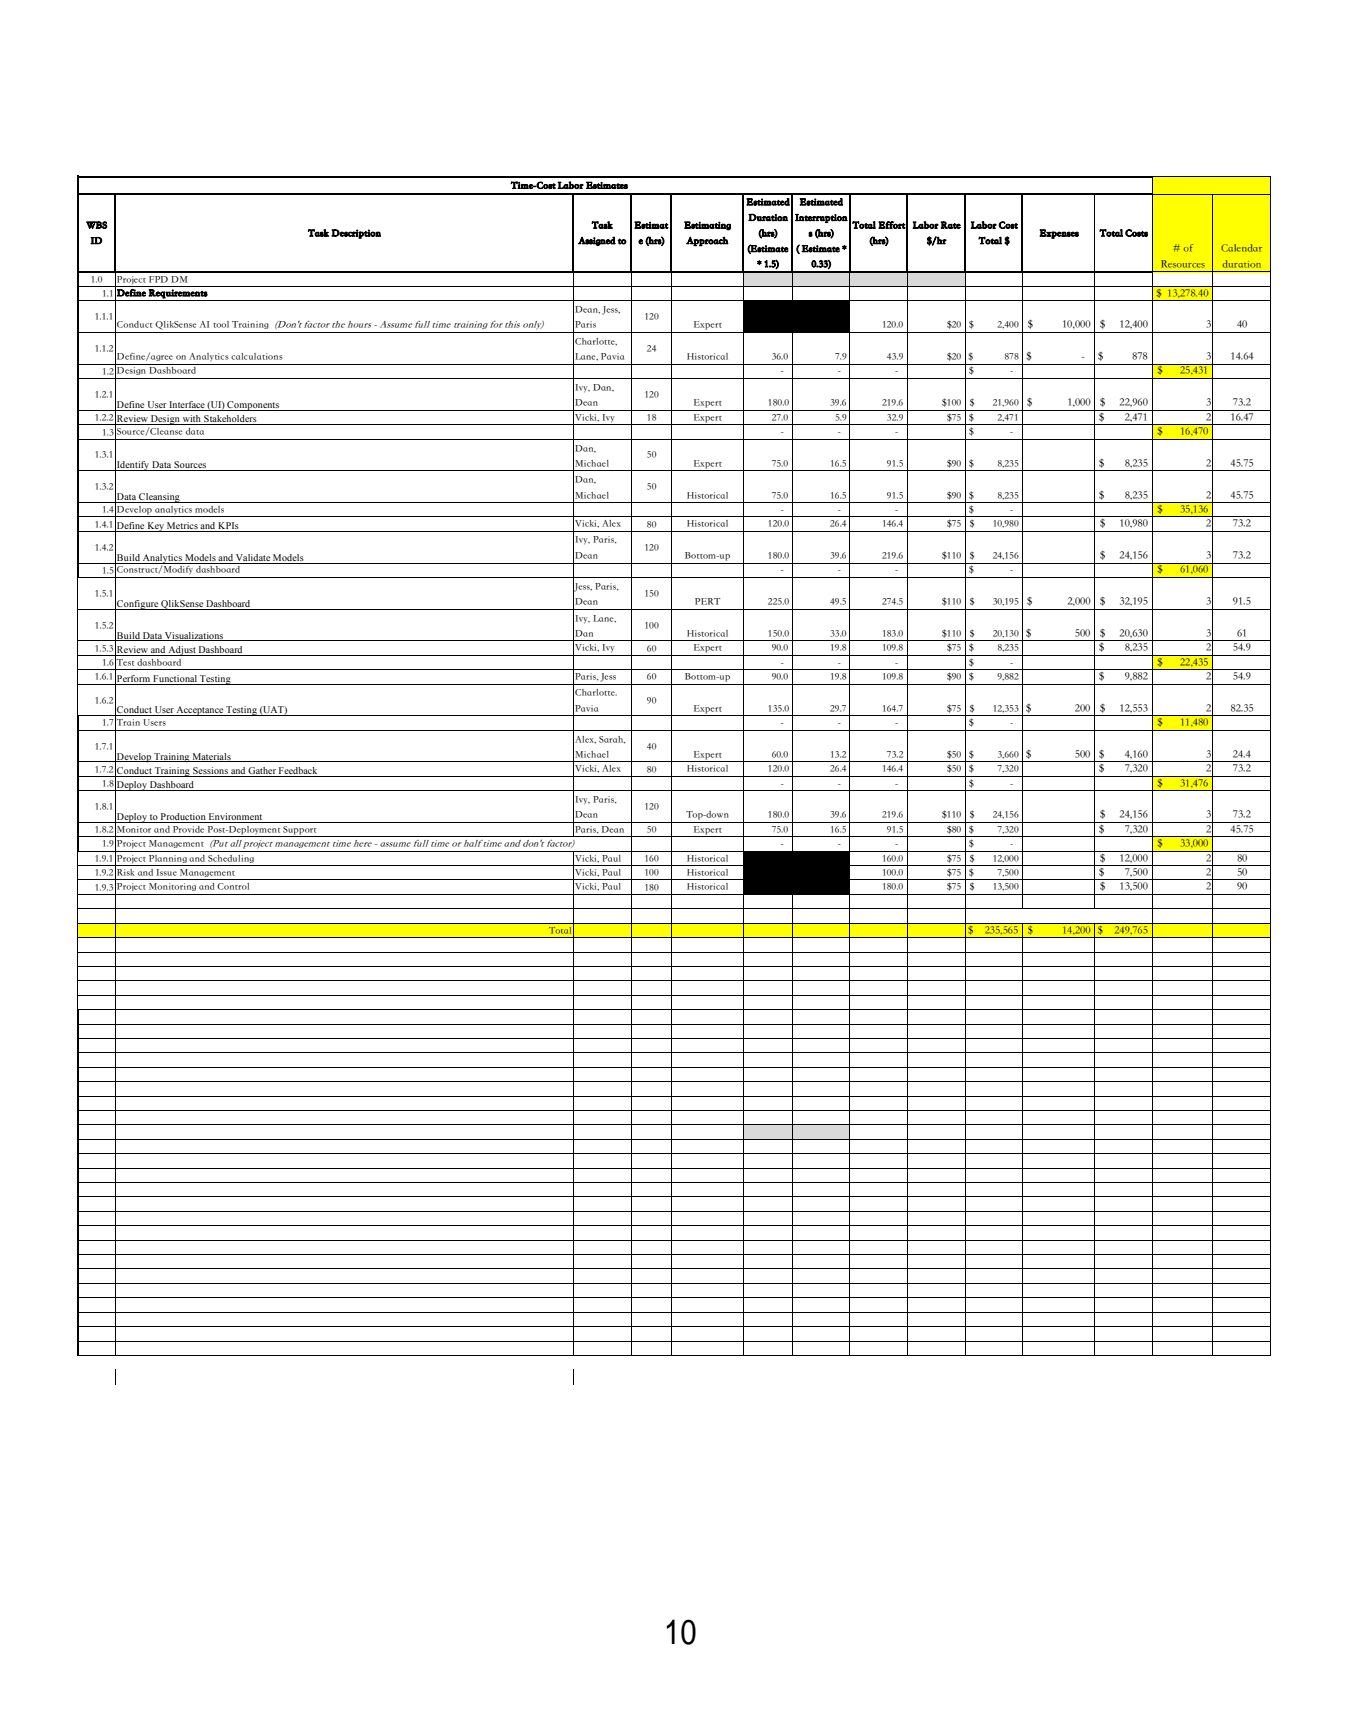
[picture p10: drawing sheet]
<svg xmlns="http://www.w3.org/2000/svg" width="167mm" height="210mm" viewBox="0 0 167 210" stroke-linecap="round" stroke-linejoin="round" font-family="sans-serif">
<defs><g id="words">
<text font-size="4.2" x="81.3" y="201.3">10</text>
<g font-size="1.4">
<text x="142.1" y="32.8">Resources</text>
<text x="143.7" y="30.8"># of</text>
<text x="149.5" y="30.8">Calendar</text>
<text x="149.7" y="32.8">duration</text>
<text x="125.9" y="40.2">$</text>
<text x="130.1" y="40.2">10,000</text>
<text x="134.7" y="40.2">$</text>
<text x="137.1" y="40.2">12,400</text>
<text x="141.6" y="36.3">$ 13,278.40</text>
<text x="147.7" y="40.2">3</text>
<text x="151.5" y="40.2">40</text>
<text x="125.7" y="44.1">$</text>
<text x="132.4" y="44.1">-</text>
<text x="134.5" y="44.1">$</text>
<text x="138.7" y="44.1">878</text>
<text x="141.7" y="45.8">$</text>
<text x="144.5" y="45.8">25,431</text>
<text x="147.7" y="44.1">3</text>
<text x="150.7" y="44.1">14.64</text>
<text x="125.8" y="49.7">$</text>
<text x="130.7" y="49.7">1,000</text>
<text x="134.6" y="51.5">$</text>
<text x="134.7" y="49.7">$</text>
<text x="137.1" y="49.7">22,960</text>
<text x="137.7" y="51.5">2,471</text>
<text x="141.7" y="53.2">$</text>
<text x="144.5" y="53.2">16,470</text>
<text x="147.7" y="49.7">3</text>
<text x="147.7" y="51.5">2</text>
<text x="150.7" y="51.5">16.47</text>
<text x="151" y="49.7">73.2</text>
<text x="134.6" y="57.1">$</text>
<text x="137.7" y="57.1">8,235</text>
<text x="147.7" y="57.1">2</text>
<text x="150.7" y="57.1">45.75</text>
<text x="134.6" y="61">$</text>
<text x="134.7" y="64.5">$</text>
<text x="137.1" y="64.5">10,980</text>
<text x="137.7" y="61">8,235</text>
<text x="141.7" y="62.8">$</text>
<text x="144.5" y="62.8">35,136</text>
<text x="147.7" y="61">2</text>
<text x="147.7" y="64.5">2</text>
<text x="150.7" y="61">45.75</text>
<text x="151" y="64.5">73.2</text>
<text x="134.7" y="68.4">$</text>
<text x="137.1" y="68.4">24,156</text>
<text x="141.7" y="70.2">$</text>
<text x="144.5" y="70.2">61,060</text>
<text x="147.7" y="68.4">3</text>
<text x="151" y="68.4">73.2</text>
<text x="125.7" y="78">$</text>
<text x="125.8" y="74.1">$</text>
<text x="130.7" y="74.1">2,000</text>
<text x="131.6" y="78">500</text>
<text x="134.7" y="74.1">$</text>
<text x="134.7" y="78">$</text>
<text x="137.1" y="74.1">32,195</text>
<text x="137.1" y="78">20,630</text>
<text x="147.7" y="74.1">3</text>
<text x="147.7" y="78">3</text>
<text x="151" y="74.1">91.5</text>
<text x="151.5" y="78">61</text>
<text x="134.6" y="79.7">$</text>
<text x="134.6" y="83.3">$</text>
<text x="137.7" y="79.7">8,235</text>
<text x="137.7" y="83.3">9,882</text>
<text x="141.7" y="81.5">$</text>
<text x="144.5" y="81.5">22,435</text>
<text x="147.7" y="79.7">2</text>
<text x="147.7" y="83.3">2</text>
<text x="151" y="79.7">54.9</text>
<text x="151" y="83.3">54.9</text>
<text x="125.7" y="87.1">$</text>
<text x="131.6" y="87.1">200</text>
<text x="134.7" y="87.1">$</text>
<text x="137.1" y="87.1">12,553</text>
<text x="141.7" y="88.9">$</text>
<text x="144.5" y="88.9">11,480</text>
<text x="147.7" y="87.1">2</text>
<text x="150.7" y="87.1">82.35</text>
<text x="125.7" y="92.8">$</text>
<text x="131.6" y="92.8">500</text>
<text x="134.6" y="92.8">$</text>
<text x="134.6" y="94.5">$</text>
<text x="137.7" y="92.8">4,160</text>
<text x="137.7" y="94.5">7,320</text>
<text x="147.7" y="92.8">3</text>
<text x="147.7" y="94.5">2</text>
<text x="151" y="92.8">24.4</text>
<text x="151" y="94.5">73.2</text>
<text x="134.6" y="101.9">$</text>
<text x="134.7" y="100.2">$</text>
<text x="137.1" y="100.2">24,156</text>
<text x="137.7" y="101.9">7,320</text>
<text x="141.7" y="96.3">$</text>
<text x="144.5" y="96.3">31,476</text>
<text x="147.7" y="100.2">3</text>
<text x="147.7" y="101.9">2</text>
<text x="150.7" y="101.9">45.75</text>
<text x="151" y="100.2">73.2</text>
<text x="134.6" y="107.2">$</text>
<text x="134.7" y="105.5">$</text>
<text x="137.1" y="105.5">12,000</text>
<text x="137.7" y="107.2">7,500</text>
<text x="141.7" y="103.7">$</text>
<text x="144.5" y="103.7">33,000</text>
<text x="147.7" y="105.5">2</text>
<text x="147.7" y="107.2">2</text>
<text x="151.5" y="105.5">80</text>
<text x="151.5" y="107.2">50</text>
<text x="134.7" y="109">$</text>
<text x="137.1" y="109">13,500</text>
<text x="147.7" y="109">2</text>
<text x="151.5" y="109">90</text>
<text x="118.6" y="114.3">$</text>
<text x="120.6" y="114.3">235,565</text>
<text x="125.9" y="114.3">$</text>
<text x="130.1" y="114.3">14,200</text>
<text x="134.4" y="114.3">$</text>
<text x="136.5" y="114.3">249,765</text>
</g>
<g font-size="1.2">
<text x="62.6" y="23.1">Time-Cost Labor Estimates</text>
<text x="10.6" y="28">WBS</text>
<text x="11.1" y="29.9">ID</text>
<text x="37.7" y="29">Task Description</text>
<text x="70.8" y="29.9">Assigned to</text>
<text x="72.5" y="28">Task</text>
<text x="77.7" y="28">Estimat</text>
<text x="78.2" y="29.9">e (hrs)</text>
<text x="83.8" y="28">Estimating</text>
<text x="84.1" y="29.9">Approach</text>
<text x="91.4" y="25.2">Estimated</text>
<text x="91.7" y="27.1">Duration</text>
<text x="92.9" y="29">(hrs)</text>
<text x="97.4" y="27.1">Interruption</text>
<text x="97.9" y="25.2">Estimated</text>
<text x="99" y="29">s (hrs)</text>
<text x="104.4" y="28">Total Effort</text>
<text x="106.5" y="29.9">(hrs)</text>
<text x="111.8" y="28">Labor Rate</text>
<text x="113.5" y="29.9">$/hr</text>
<text x="118.9" y="28">Labor Cost</text>
<text x="119.9" y="29.9">Total $</text>
<text x="127.3" y="29">Expenses</text>
<text x="134.7" y="29">Total Costs</text>
<text x="11.1" y="34.6">1.0</text>
<text x="14.3" y="34.6">Project FPD DM</text>
<text x="91.5" y="30.9">(Estimate</text>
<text x="92.7" y="32.8">* 1.5)</text>
<text x="97.5" y="30.9">( Estimate *</text>
<text x="99.4" y="32.8">0.33)</text>
<text x="11.6" y="39.2">1.1.1</text>
<text x="12.5" y="36.4">1.1</text>
<text x="14.3" y="36.3">Define Requirements</text>
<text x="14.3" y="40.2">Conduct QlikSense AI tool Training (Don't factor the hours - Assume full time training for this only)</text>
<text x="70.4" y="38.3">Dean, Jess,</text>
<text x="70.4" y="40.2">Paris</text>
<text x="78.9" y="39.2">120</text>
<text x="84.9" y="40.2">Expert</text>
<text x="108" y="40.2">120.0</text>
<text x="116" y="40.2">$20</text>
<text x="118.7" y="40.2">$</text>
<text x="122.2" y="40.2">2,400</text>
<text x="11.6" y="43.1">1.1.2</text>
<text x="12.5" y="45.9">1.2</text>
<text x="14.3" y="44.1">Define/agree on Analytics calculations</text>
<text x="14.3" y="45.8">Design Dashboard</text>
<text x="70.4" y="42.2">Charlotte,</text>
<text x="70.4" y="44.1">Lane, Pavia</text>
<text x="70.4" y="47.8">Ivy, Dan,</text>
<text x="79.2" y="43.1">24</text>
<text x="84.1" y="44.1">Historical</text>
<text x="94.5" y="44.1">36.0</text>
<text x="95.6" y="45.8">-</text>
<text x="102.3" y="44.1">7.9</text>
<text x="102.6" y="45.8">-</text>
<text x="108.6" y="44.1">43.9</text>
<text x="109.6" y="45.8">-</text>
<text x="116" y="44.1">$20</text>
<text x="118.6" y="44.1">$</text>
<text x="118.7" y="45.8">$</text>
<text x="123" y="44.1">878</text>
<text x="123.7" y="45.8">-</text>
<text x="11.6" y="48.7">1.2.1</text>
<text x="11.6" y="51.6">1.2.2</text>
<text x="12.5" y="53.3">1.3</text>
<text x="14.3" y="49.9">Define User Interface (UI) Components</text>
<text x="14.3" y="51.7">Review Design with Stakeholders</text>
<text x="14.3" y="53.2">Source/Cleanse data</text>
<text x="70.4" y="49.7">Dean</text>
<text x="70.4" y="51.5">Vicki, Ivy</text>
<text x="78.9" y="48.7">120</text>
<text x="79.2" y="51.6">18</text>
<text x="84.9" y="49.7">Expert</text>
<text x="84.9" y="51.5">Expert</text>
<text x="94" y="49.7">180.0</text>
<text x="94.5" y="51.5">27.0</text>
<text x="95.6" y="53.2">-</text>
<text x="101.7" y="49.7">39.6</text>
<text x="102.3" y="51.5">5.9</text>
<text x="102.6" y="53.2">-</text>
<text x="108" y="49.7">219.6</text>
<text x="108.6" y="51.5">32.9</text>
<text x="109.6" y="53.2">-</text>
<text x="115.4" y="49.7">$100</text>
<text x="116" y="51.5">$75</text>
<text x="118.7" y="51.5">$</text>
<text x="118.7" y="53.2">$</text>
<text x="118.8" y="49.7">$</text>
<text x="121.6" y="49.7">21,960</text>
<text x="122.2" y="51.5">2,471</text>
<text x="123.7" y="53.2">-</text>
<text x="11.6" y="56.1">1.3.1</text>
<text x="14.3" y="57.3">Identify Data Sources</text>
<text x="70.4" y="55.3">Dan,</text>
<text x="70.4" y="57.1">Michael</text>
<text x="70.4" y="59.2">Dan,</text>
<text x="79.2" y="56.1">50</text>
<text x="84.9" y="57.1">Expert</text>
<text x="94.5" y="57.1">75.0</text>
<text x="101.7" y="57.1">16.5</text>
<text x="108.6" y="57.1">91.5</text>
<text x="116" y="57.1">$90</text>
<text x="118.7" y="57.1">$</text>
<text x="122.2" y="57.1">8,235</text>
<text x="11.6" y="60">1.3.2</text>
<text x="11.6" y="64.6">1.4.1</text>
<text x="12.5" y="62.9">1.4</text>
<text x="14.3" y="61.2">Data Cleansing</text>
<text x="14.3" y="62.8">Develop analytics models</text>
<text x="14.3" y="64.8">Define Key Metrics and KPIs</text>
<text x="70.4" y="61">Michael</text>
<text x="70.4" y="64.5">Vicki, Alex</text>
<text x="79.2" y="60">50</text>
<text x="79.2" y="64.6">80</text>
<text x="84.1" y="61">Historical</text>
<text x="84.1" y="64.5">Historical</text>
<text x="94" y="64.5">120.0</text>
<text x="94.5" y="61">75.0</text>
<text x="95.6" y="62.8">-</text>
<text x="101.7" y="61">16.5</text>
<text x="101.7" y="64.5">26.4</text>
<text x="102.6" y="62.8">-</text>
<text x="108" y="64.5">146.4</text>
<text x="108.6" y="61">91.5</text>
<text x="109.6" y="62.8">-</text>
<text x="116" y="61">$90</text>
<text x="116" y="64.5">$75</text>
<text x="118.7" y="61">$</text>
<text x="118.7" y="62.8">$</text>
<text x="118.8" y="64.5">$</text>
<text x="121.6" y="64.5">10,980</text>
<text x="122.2" y="61">8,235</text>
<text x="123.7" y="62.8">-</text>
<text x="11.6" y="67.4">1.4.2</text>
<text x="12.5" y="70.3">1.5</text>
<text x="14.3" y="68.7">Build Analytics Models and Validate Models</text>
<text x="14.3" y="70.2">Construct/Modify dashboard</text>
<text x="70.4" y="66.5">Ivy, Paris,</text>
<text x="70.4" y="68.4">Dean</text>
<text x="78.9" y="67.4">120</text>
<text x="83.9" y="68.4">Bottom-up</text>
<text x="94" y="68.4">180.0</text>
<text x="95.6" y="70.2">-</text>
<text x="101.7" y="68.4">39.6</text>
<text x="102.6" y="70.2">-</text>
<text x="108" y="68.4">219.6</text>
<text x="109.6" y="70.2">-</text>
<text x="115.4" y="68.4">$110</text>
<text x="118.7" y="70.2">$</text>
<text x="118.8" y="68.4">$</text>
<text x="121.6" y="68.4">24,156</text>
<text x="123.7" y="70.2">-</text>
<text x="11.6" y="73.1">1.5.1</text>
<text x="11.6" y="77">1.5.2</text>
<text x="14.3" y="74.3">Configure QlikSense Dashboard</text>
<text x="70.4" y="72.2">Jess, Paris,</text>
<text x="70.4" y="74.1">Dean</text>
<text x="70.4" y="76.1">Ivy, Lane,</text>
<text x="70.4" y="78">Dan</text>
<text x="78.9" y="73.1">150</text>
<text x="78.9" y="77">100</text>
<text x="84.1" y="78">Historical</text>
<text x="85.1" y="74.1">PERT</text>
<text x="94" y="74.1">225.0</text>
<text x="94" y="78">150.0</text>
<text x="101.7" y="74.1">49.5</text>
<text x="101.7" y="78">33.0</text>
<text x="108" y="74.1">274.5</text>
<text x="108" y="78">183.0</text>
<text x="115.4" y="74.1">$110</text>
<text x="115.4" y="78">$110</text>
<text x="118.8" y="74.1">$</text>
<text x="118.8" y="78">$</text>
<text x="121.6" y="74.1">30,195</text>
<text x="121.6" y="78">20,130</text>
<text x="11.6" y="79.8">1.5.3</text>
<text x="11.6" y="83.3">1.6.1</text>
<text x="12.5" y="81.5">1.6</text>
<text x="14.3" y="78.2">Build Data Visualizations</text>
<text x="14.3" y="79.9">Review and Adjust Dashboard</text>
<text x="14.3" y="81.5">Test dashboard</text>
<text x="14.3" y="83.5">Perform Functional Testing</text>
<text x="70.4" y="79.7">Vicki, Ivy</text>
<text x="70.4" y="83.3">Paris, Jess</text>
<text x="79.2" y="79.8">60</text>
<text x="79.2" y="83.3">60</text>
<text x="83.9" y="83.3">Bottom-up</text>
<text x="84.9" y="79.7">Expert</text>
<text x="94.5" y="79.7">90.0</text>
<text x="94.5" y="83.3">90.0</text>
<text x="95.6" y="81.5">-</text>
<text x="101.7" y="79.7">19.8</text>
<text x="101.7" y="83.3">19.8</text>
<text x="102.6" y="81.5">-</text>
<text x="108" y="79.7">109.8</text>
<text x="108" y="83.3">109.8</text>
<text x="109.6" y="81.5">-</text>
<text x="116" y="79.7">$75</text>
<text x="116" y="83.3">$90</text>
<text x="118.7" y="79.7">$</text>
<text x="118.7" y="81.5">$</text>
<text x="118.7" y="83.3">$</text>
<text x="122.2" y="79.7">8,235</text>
<text x="122.2" y="83.3">9,882</text>
<text x="123.7" y="81.5">-</text>
<text x="11.6" y="86.1">1.6.2</text>
<text x="12.5" y="88.9">1.7</text>
<text x="14.3" y="87.3">Conduct User Acceptance Testing (UAT)</text>
<text x="14.3" y="88.9">Train Users</text>
<text x="70.4" y="85.2">Charlotte.</text>
<text x="70.4" y="87.1">Pavia</text>
<text x="79.2" y="86.1">90</text>
<text x="84.9" y="87.1">Expert</text>
<text x="94" y="87.1">135.0</text>
<text x="95.6" y="88.9">-</text>
<text x="101.7" y="87.1">29.7</text>
<text x="102.6" y="88.9">-</text>
<text x="108" y="87.1">164.7</text>
<text x="109.6" y="88.9">-</text>
<text x="116" y="87.1">$75</text>
<text x="118.7" y="88.9">$</text>
<text x="118.8" y="87.1">$</text>
<text x="121.6" y="87.1">12,353</text>
<text x="123.7" y="88.9">-</text>
<text x="11.6" y="91.8">1.7.1</text>
<text x="11.6" y="94.6">1.7.2</text>
<text x="14.3" y="93">Develop Training Materials</text>
<text x="14.3" y="94.7">Conduct Training Sessions and Gather Feedback</text>
<text x="70.4" y="90.9">Alex, Sarah,</text>
<text x="70.4" y="92.8">Michael</text>
<text x="70.4" y="94.5">Vicki, Alex</text>
<text x="79.2" y="91.8">40</text>
<text x="79.2" y="94.6">80</text>
<text x="84.1" y="94.5">Historical</text>
<text x="84.9" y="92.8">Expert</text>
<text x="94" y="94.5">120.0</text>
<text x="94.5" y="92.8">60.0</text>
<text x="101.7" y="92.8">13.2</text>
<text x="101.7" y="94.5">26.4</text>
<text x="108" y="94.5">146.4</text>
<text x="108.6" y="92.8">73.2</text>
<text x="116" y="92.8">$50</text>
<text x="116" y="94.5">$50</text>
<text x="118.7" y="92.8">$</text>
<text x="118.7" y="94.5">$</text>
<text x="122.2" y="92.8">3,660</text>
<text x="122.2" y="94.5">7,320</text>
<text x="11.6" y="99.2">1.8.1</text>
<text x="12.5" y="96.3">1.8</text>
<text x="14.3" y="96.5">Deploy Dashboard</text>
<text x="14.3" y="100.4">Deploy to Production Environment</text>
<text x="14.3" y="101.9">Monitor and Provide Post-Deployment Support</text>
<text x="70.4" y="98.3">Ivy, Paris,</text>
<text x="70.4" y="100.2">Dean</text>
<text x="70.4" y="101.9">Paris, Dean</text>
<text x="78.9" y="99.2">120</text>
<text x="84.1" y="100.2">Top-down</text>
<text x="84.9" y="101.9">Expert</text>
<text x="94" y="100.2">180.0</text>
<text x="94.5" y="101.9">75.0</text>
<text x="95.6" y="96.3">-</text>
<text x="101.7" y="100.2">39.6</text>
<text x="101.7" y="101.9">16.5</text>
<text x="102.6" y="96.3">-</text>
<text x="108" y="100.2">219.6</text>
<text x="108.6" y="101.9">91.5</text>
<text x="109.6" y="96.3">-</text>
<text x="115.4" y="100.2">$110</text>
<text x="116" y="101.9">$80</text>
<text x="118.7" y="96.3">$</text>
<text x="118.7" y="101.9">$</text>
<text x="118.8" y="100.2">$</text>
<text x="121.6" y="100.2">24,156</text>
<text x="122.2" y="101.9">7,320</text>
<text x="123.7" y="96.3">-</text>
<text x="11.6" y="102">1.8.2</text>
<text x="11.6" y="105.5">1.9.1</text>
<text x="11.6" y="107.3">1.9.2</text>
<text x="12.5" y="103.7">1.9</text>
<text x="14.3" y="103.7">Project Management (Put all project management time here - assume full time or half time and don't factor)</text>
<text x="14.3" y="105.5">Project Planning and Scheduling</text>
<text x="14.3" y="107.2">Risk and Issue Management</text>
<text x="70.4" y="105.5">Vicki, Paul</text>
<text x="70.4" y="107.2">Vicki, Paul</text>
<text x="78.9" y="105.5">160</text>
<text x="78.9" y="107.3">100</text>
<text x="79.2" y="102">50</text>
<text x="84.1" y="105.5">Historical</text>
<text x="84.1" y="107.2">Historical</text>
<text x="95.6" y="103.7">-</text>
<text x="102.6" y="103.7">-</text>
<text x="108" y="105.5">160.0</text>
<text x="108" y="107.2">100.0</text>
<text x="109.6" y="103.7">-</text>
<text x="116" y="105.5">$75</text>
<text x="116" y="107.2">$75</text>
<text x="118.7" y="103.7">$</text>
<text x="118.7" y="107.2">$</text>
<text x="118.8" y="105.5">$</text>
<text x="121.6" y="105.5">12,000</text>
<text x="122.2" y="107.2">7,500</text>
<text x="123.7" y="103.7">-</text>
<text x="11.6" y="109">1.9.3</text>
<text x="14.3" y="109">Project Monitoring and Control</text>
<text x="70.4" y="109">Vicki, Paul</text>
<text x="78.9" y="109">180</text>
<text x="84.1" y="109">Historical</text>
<text x="108" y="109">180.0</text>
<text x="116" y="109">$75</text>
<text x="118.8" y="109">$</text>
<text x="121.6" y="109">13,500</text>
<text x="67.2" y="114.3">Total</text>
</g>
</g></defs>
<g fill="#ff0">
<path d="M141.1 21.7h7.5v2.1h-7.5z" fill-rule="evenodd"/>
<path d="M148.5 21.7h7.1v2.1h-7.1z" fill-rule="evenodd"/>
<path d="M141.1 23.8h7.5v9.5h-7.5z" fill-rule="evenodd"/>
<path d="M148.5 23.8h7.1v9.5h-7.1z" fill-rule="evenodd"/>
<path d="M141.1 35.1h7.5v1.8h-7.5z" fill-rule="evenodd"/>
<path d="M141.1 44.6h7.5v1.8h-7.5z" fill-rule="evenodd"/>
<path d="M141.1 52h7.5v1.8h-7.5z" fill-rule="evenodd"/>
<path d="M141.1 61.5h7.5v1.8h-7.5z" fill-rule="evenodd"/>
<path d="M141.1 68.9h7.5v1.8h-7.5z" fill-rule="evenodd"/>
<path d="M141.1 80.2h7.5v1.8h-7.5z" fill-rule="evenodd"/>
<path d="M141.1 87.6h7.5v1.8h-7.5z" fill-rule="evenodd"/>
<path d="M141.1 95h7.5v1.8h-7.5z" fill-rule="evenodd"/>
<path d="M141.1 102.4h7.5v1.8h-7.5z" fill-rule="evenodd"/>
<path d="M9.5 113h4.7v1.8h-4.7z" fill-rule="evenodd"/>
<path d="M14.1 113h56.1v1.8h-56.1z" fill-rule="evenodd"/>
<path d="M70.2 113h7.1v1.8h-7.1z" fill-rule="evenodd"/>
<path d="M77.3 113h5v1.8h-5z" fill-rule="evenodd"/>
<path d="M82.2 113h8.9v1.8h-8.9z" fill-rule="evenodd"/>
<path d="M91 113h6.1v1.8h-6.1z" fill-rule="evenodd"/>
<path d="M97 113h7.1v1.8h-7.1z" fill-rule="evenodd"/>
<path d="M104.1 113h7.1v1.8h-7.1z" fill-rule="evenodd"/>
<path d="M111.1 113h7.2v1.8h-7.2z" fill-rule="evenodd"/>
<path d="M118.2 113h7.1v1.8h-7.1z" fill-rule="evenodd"/>
<path d="M125.2 113h8.9v1.8h-8.9z" fill-rule="evenodd"/>
<path d="M134.1 113h7.1v1.8h-7.1z" fill-rule="evenodd"/>
<path d="M141.1 113h7.5v1.8h-7.5z" fill-rule="evenodd"/>
<path d="M148.5 113h7.1v1.8h-7.1z" fill-rule="evenodd"/>
</g>
<g fill="#d9d9d9">
<path d="M91 33.3h6.1v1.8h-6.1z" fill-rule="evenodd"/>
<path d="M97 33.3h7.1v1.8h-7.1z" fill-rule="evenodd"/>
<path d="M104.1 33.3h7.1v1.8h-7.1z" fill-rule="evenodd"/>
<path d="M111.1 33.3h7.2v1.8h-7.2z" fill-rule="evenodd"/>
<path d="M91 137.7h6.1v1.8h-6.1z" fill-rule="evenodd"/>
<path d="M97 137.7h7.1v1.8h-7.1z" fill-rule="evenodd"/>
</g>
<g fill="#000">
<path d="M91 36.8h6.1v3.9h-6.1z" fill-rule="evenodd"/>
<path d="M97 36.8h7.1v3.9h-7.1z" fill-rule="evenodd"/>
<path d="M141.1 21.7h.1v1.9h-.1z" fill-rule="evenodd"/>
<path d="M91 104.2h6.1v1.8h-6.1z" fill-rule="evenodd"/>
<path d="M91 106h6.1v1.8h-6.1z" fill-rule="evenodd"/>
<path d="M91 107.7h6.1v1.8h-6.1z" fill-rule="evenodd"/>
<path d="M97 104.2h7.1v1.8h-7.1z" fill-rule="evenodd"/>
<path d="M97 106h7.1v1.8h-7.1z" fill-rule="evenodd"/>
<path d="M97 107.7h7.1v1.8h-7.1z" fill-rule="evenodd"/>
<path d="M14.1 167.7h.1v1.8h-.1z" fill-rule="evenodd"/>
<path d="M70.2 167.7h.1v1.8h-.1z" fill-rule="evenodd"/>
</g>
<g fill="none" stroke="#000" stroke-width=".17">
<path d="M9.5 21.5v49.2M9.6 21.6h131.6M9.6 23.7h131.6M9.6 33.3h4.4M14.1 23.7v9.6M14.2 33.3h55.9M70.2 23.7v9.6M70.3 33.3h6.8M77.2 23.7v9.6M77.3 33.3h4.8M82.2 23.7v9.6M82.3 33.3h8.6"/>
<path d="M91 23.7v9.6M91.1 33.3h5.8M97 23.7v9.6M97.1 33.3h6.9M104 23.7v9.6M104.1 33.3h6.9M111.1 23.7v9.6M111.2 33.3h6.9M118.2 23.7v9.6M118.2 33.3h6.9M125.2 23.7v9.6M125.3 33.3h15.9"/>
<path d="M9.5 87.6v16.6M9.5 123.6v42.4"/>
</g>
<g fill="none" stroke="#000" stroke-width=".12">
<path d="M9.6 35.1h146M9.6 36.8h146M14.1 33.3v132.7M70.2 33.3v69.2M77.3 33.3v132.7M82.2 33.3v132.7M91 33.3v132.7M97 33.3v132.7M104.1 33.3v132.7M111.1 33.3v132.7M118.2 33.3v132.7M125.3 33.3v78"/>
<path d="M134.1 23.8v9.4M134.1 33.3v78M141.1 23.8v9.4M141.1 33.3v132.7M141.2 21.7h14.4M141.2 23.8h14.4M141.2 33.3h14.4M148.5 23.7v142.3M155.6 21.6v144.4M9.6 40.7h146M9.6 44.6h146M9.6 46.4h146"/>
<path d="M9.6 50.2h146M9.6 52h146M9.6 53.8h146M9.6 57.6h146M9.5 74.6h146.1M9.5 78.5h146.1M9.5 70.7v16.9M9.6 61.5h146M9.6 63.3h146M9.6 65h146M9.6 68.9h146M9.6 70.7h146"/>
<path d="M9.5 80.2h146.1M9.5 82h146.1M9.5 83.7h146.1M9.6 87.6h146M9.6 89.4h146M9.6 93.3h146M9.6 95h146M9.6 96.8h146M9.5 106h146.1M9.5 107.7h146.1M9.5 109.5h146.1M9.5 111.3h146.1"/>
<path d="M9.5 113h146.1M9.5 114.8h146.1M9.5 116.6h146.1M9.5 118.3h146.1M9.5 104.2v19.4M9.6 100.7h146M9.6 102.4h146M9.6 104.2h146M70.2 104.2v61.8M125.3 113v53M134.1 113v53M9.5 120.1h146.1"/>
<path d="M9.5 121.8h146.1M9.6 123.6h146M9.6 125.4h146M9.6 127.1h146M9.6 128.9h146M9.6 130.7h146M9.6 132.4h146M9.6 134.2h146M9.6 136h146M9.6 137.7h146M9.6 139.5h146M9.6 141.2h146"/>
<path d="M9.6 143h146M9.6 144.8h146M9.6 146.5h146M9.6 148.3h146M9.6 150.1h146M9.6 151.8h146M9.6 153.6h146M9.6 155.4h146M9.6 157.1h146M9.6 158.9h146M9.6 160.7h146M9.6 162.4h146"/>
<path d="M9.6 164.2h146M9.6 165.9h146"/>
</g>
<use href="#words"/>
</svg>
